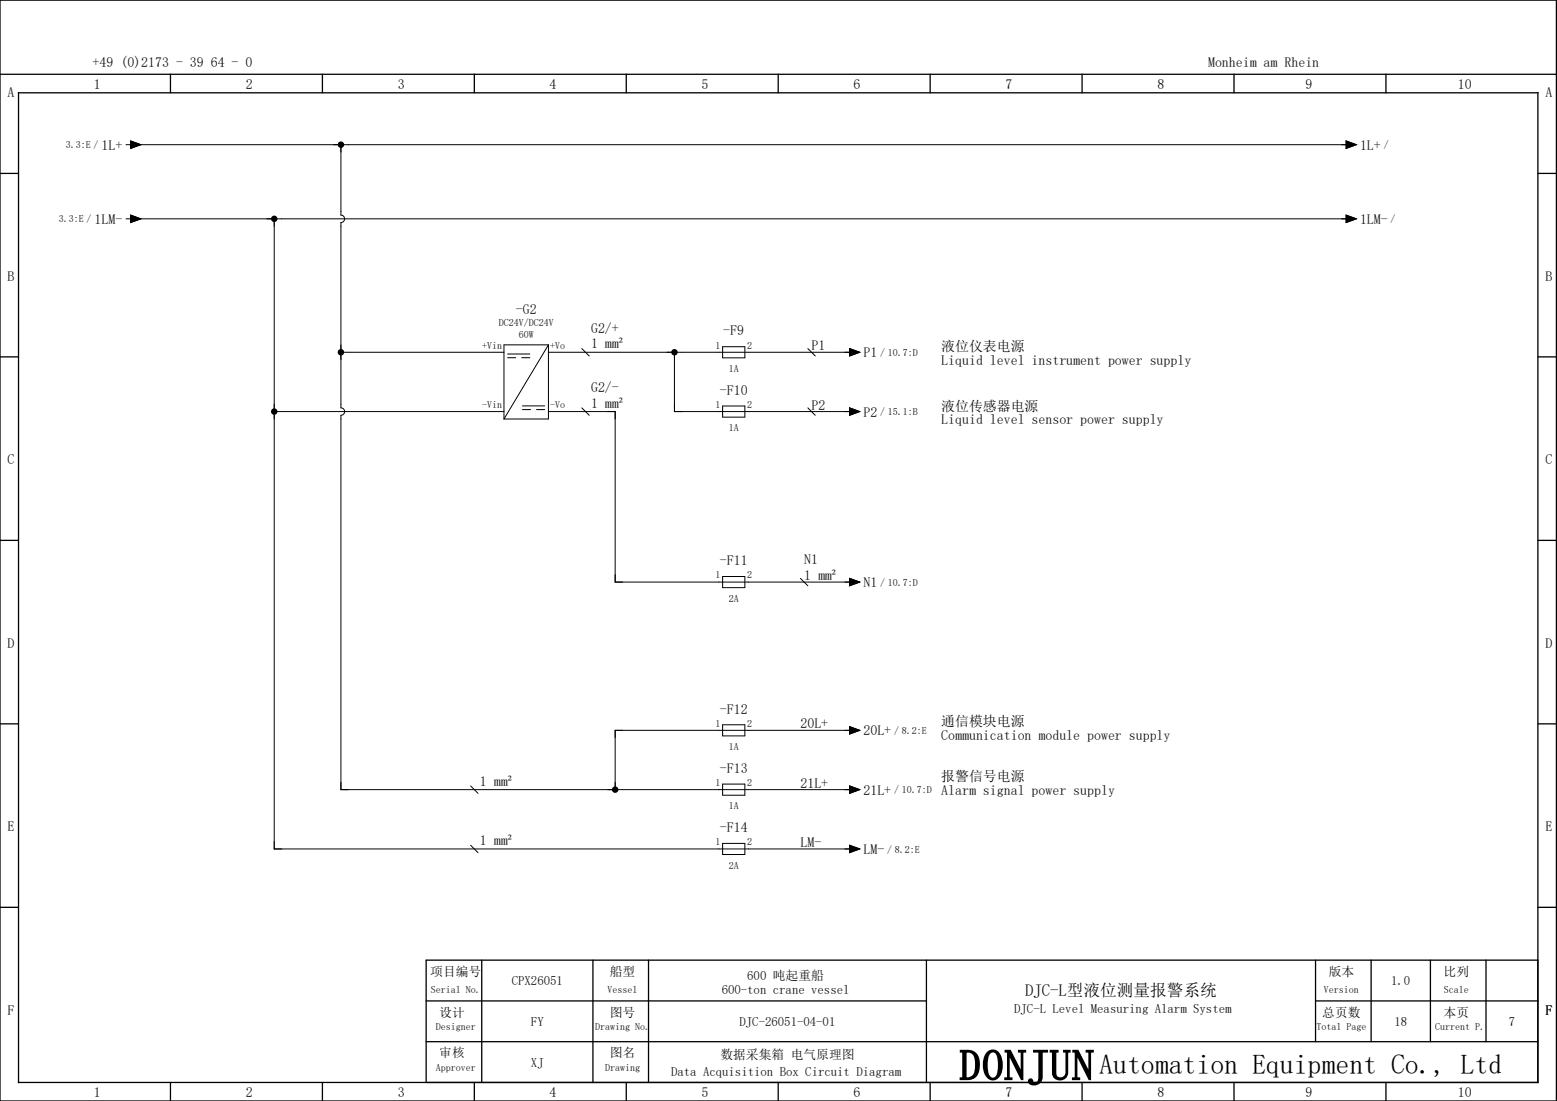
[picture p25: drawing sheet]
<svg xmlns="http://www.w3.org/2000/svg" width="420mm" height="297mm" viewBox="0 0 420 297" stroke-linecap="round" stroke-linejoin="round" font-family="sans-serif">
<defs><g id="words">
<text font-size="11.5" x="259" y="291.3">DONJUN</text>
<text font-size="7.5" x="296.6" y="289.7">Automation Equipment Co., Ltd</text>
<text font-size="4.5" x="276.6" y="268.7">DJC-L型液位测量报警系统</text>
<g font-size="3.7">
<text x="25" y="18">+49 (0)2173 - 39 64 - 0</text>
<text x="326" y="18">Monheim am Rhein</text>
<text x="2.1" y="26.3">A</text>
<text x="25.3" y="24">1</text>
<text x="66.3" y="24">2</text>
<text x="107.3" y="24">3</text>
<text x="148.3" y="24">4</text>
<text x="189.3" y="24">5</text>
<text x="230.3" y="24">6</text>
<text x="271.3" y="24">7</text>
<text x="312.3" y="24">8</text>
<text x="352.3" y="24">9</text>
<text x="393.4" y="24">10</text>
<text x="417.1" y="26.3">A</text>
<text x="27.4" y="40.4">1L+</text>
<text x="367" y="40.4">1L+</text>
<text x="25.5" y="60.4">1LM-</text>
<text x="367" y="60.4">1LM-</text>
<text x="2.1" y="75.8">B</text>
<text x="417.1" y="75.8">B</text>
<text x="139.2" y="84.8">-G2</text>
<text x="159.5" y="89.7">G2/+</text>
<text x="159.5" y="94">1 mm²</text>
<text x="195.2" y="90.5">-F9</text>
<text x="219" y="94.5">P1</text>
<text x="254" y="94.8">液位仪表电源</text>
<text x="233" y="96.4">P1</text>
<text x="254" y="98.5">Liquid level instrument power supply</text>
<text x="159.5" y="105.7">G2/-</text>
<text x="194.3" y="106.5">-F10</text>
<text x="159.5" y="110">1 mm²</text>
<text x="219" y="110.5">P2</text>
<text x="233" y="112.4">P2</text>
<text x="254" y="110.8">液位传感器电源</text>
<text x="254" y="114.5">Liquid level sensor power supply</text>
<text x="2.1" y="125.3">C</text>
<text x="417.1" y="125.3">C</text>
<text x="194.3" y="152.5">-F11</text>
<text x="217" y="152.2">N1</text>
<text x="217" y="156.5">1 mm²</text>
<text x="233" y="158.4">N1</text>
<text x="2.1" y="174.8">D</text>
<text x="417.1" y="174.8">D</text>
<text x="194.3" y="192.5">-F12</text>
<text x="216" y="196.5">20L+</text>
<text x="254" y="195.8">通信模块电源</text>
<text x="233" y="198.4">20L+</text>
<text x="254" y="199.5">Communication module power supply</text>
<text x="194.3" y="208.5">-F13</text>
<text x="129.5" y="212">1 mm²</text>
<text x="216" y="212.5">21L+</text>
<text x="233" y="214.4">21L+</text>
<text x="254" y="210.8">报警信号电源</text>
<text x="254" y="214.5">Alarm signal power supply</text>
<text x="2.1" y="224.3">E</text>
<text x="194.3" y="224.5">-F14</text>
<text x="417.1" y="224.3">E</text>
<text x="129.5" y="228">1 mm²</text>
<text x="216" y="228.5">LM-</text>
<text x="233" y="230.4">LM-</text>
<text x="2.1" y="273.8">F</text>
<text x="417.1" y="273.8">F</text>
<text x="25.3" y="296">1</text>
<text x="66.3" y="296">2</text>
<text x="107.3" y="296">3</text>
<text x="148.3" y="296">4</text>
<text x="189.3" y="296">5</text>
<text x="230.3" y="296">6</text>
<text x="271.3" y="296">7</text>
<text x="312.3" y="296">8</text>
<text x="352.3" y="296">9</text>
<text x="393.4" y="296">10</text>
</g>
<g font-size="3.4">
<text x="116.1" y="263.3">项目编号</text>
<text x="164.6" y="263.3">船型</text>
<text x="358.5" y="263.3">版本</text>
<text x="389.6" y="263.3">比列</text>
<text x="138.1" y="265.8">CPX26051</text>
<text x="194.7" y="268.3">600-ton crane vessel</text>
<text x="201.6" y="264.3">600 吨起重船</text>
<text x="375.4" y="265.8">1.0</text>
<text x="118.5" y="274.3">设计</text>
<text x="164.6" y="274.3">图号</text>
<text x="273.7" y="273.3">DJC-L Level Measuring Alarm System</text>
<text x="356.8" y="274.3">总页数</text>
<text x="389.6" y="274.3">本页</text>
<text x="143.3" y="276.8">FY</text>
<text x="199.6" y="276.8">DJC-26051-04-01</text>
<text x="376.3" y="276.8">18</text>
<text x="407.1" y="276.8">7</text>
<text x="118.5" y="285.3">审核</text>
<text x="143.3" y="287.8">XJ</text>
<text x="164.6" y="285.3">图名</text>
<text x="194.4" y="285.8">数据采集箱 电气原理图</text>
<text x="181.1" y="290.3">Data Acquisition Box Circuit Diagram</text>
</g>
<g font-size="2.7">
<text x="17.8" y="40">3.3:E /</text>
<text x="373.4" y="40">/</text>
<text x="15.9" y="60">3.3:E /</text>
<text x="375.3" y="60">/</text>
<text x="134.6" y="88.1">DC24V/DC24V</text>
<text x="130.1" y="94.2">+Vin</text>
<text x="140" y="91.2">60W</text>
<text x="148.5" y="94.2">+Vo</text>
<text x="193" y="94.1">1</text>
<text x="201.6" y="94.1">2</text>
<text x="196.6" y="100.4">1A</text>
<text x="237.5" y="96">/ 10.7:D</text>
<text x="130.1" y="110.2">-Vin</text>
<text x="148.5" y="110.2">-Vo</text>
<text x="193" y="110.1">1</text>
<text x="201.6" y="110.1">2</text>
<text x="237.5" y="112">/ 15.1:B</text>
<text x="196.6" y="116.4">1A</text>
<text x="193" y="156.1">1</text>
<text x="201.6" y="156.1">2</text>
<text x="237.5" y="158">/ 10.7:D</text>
<text x="196.6" y="162.4">2A</text>
<text x="193" y="196.1">1</text>
<text x="201.6" y="196.1">2</text>
<text x="196.6" y="202.4">1A</text>
<text x="241.3" y="198">/ 8.2:E</text>
<text x="193" y="212.1">1</text>
<text x="201.6" y="212.1">2</text>
<text x="241.3" y="214">/ 10.7:D</text>
<text x="196.6" y="218.4">1A</text>
<text x="193" y="228.1">1</text>
<text x="201.6" y="228.1">2</text>
<text x="239.4" y="230">/ 8.2:E</text>
<text x="196.6" y="234.4">2A</text>
<text x="116.3" y="268">Serial No.</text>
<text x="163.9" y="268">Vessel</text>
<text x="357.3" y="268">Version</text>
<text x="389.6" y="268">Scale</text>
<text x="117.6" y="278">Designer</text>
<text x="160.6" y="278">Drawing No.</text>
<text x="355.3" y="278">Total Page</text>
<text x="387.3" y="278">Current P.</text>
<text x="117.6" y="289">Approver</text>
<text x="163.3" y="289">Drawing</text>
</g>
</g></defs>
<g fill="none" stroke="#000" stroke-width=".35">
<path d="M0 0h420v297h-420zM0 20h420M5 25h410v267h-410zM46 20v5M87 20v5M128 20v5M169 20v5M210 20v5M251 20v5M292 20v5M333 20v5M374 20v5"/>
<path d="M0 46.8h5M415 46.8h5M0 96.3h5M415 96.3h5M0 145.8h5M415 145.8h5M0 195.3h5M415 195.3h5M0 244.8h5M130 259v33M160 259v33M175 259v33"/>
<path d="M250 259v33M355 259v22M370 259v22M386 259v22M401 259v22M415 244.8h5M415 259h-300v33M115 270h135M355 270h60M46 292v5M87 292v5M115 281h300"/>
<path d="M128 292v5M169 292v5M210 292v5M251 292v5M292 292v5M333 292v5M374 292v5"/>
</g>
<g fill="none" stroke="#000" stroke-width=".27">
<path d="M34 39h1.3M35.3 38l2.7 1-2.7 1zM36 39h328M92 39v19a1 1 0 0 1 1 1 1 1 0 0 1-1 1v50a1 1 0 0 1 1 1 1 1 0 0 1-1 1v101h138M363.3 38l2.7 1-2.7 1zM34 59h1.3M35.3 58l2.7 1-2.7 1zM36 59h328M74 59v170h156M363.3 58l2.7 1-2.7 1zM92 95h44M137 95.5h6"/>
<path d="M137 96.5h2.2M140.8 96.5h2.2M148 95h82M148 93l-12 20M148 93v20h-12M148 93h-12v20M157 94l2 2M182 95v16h48M195 93.5h6v3h-6zM218 94l2 2M229.3 94l2.7 1-2.7 1zM74 111h62"/>
<path d="M141 109.5h6M141 110.5h2.2M144.8 110.5h2.2M148 111h18v46h64M157 110l2 2M195 109.5h6v3h-6zM218 110l2 2M229.3 110l2.7 1-2.7 1zM195 155.5h6v3h-6zM216 156l2 2M229.3 156l2.7 1-2.7 1zM195 195.5h6v3h-6z"/>
<path d="M229.3 196l2.7 1-2.7 1zM230 197h-64v16M127 212l2 2M195 211.5h6v3h-6zM229.3 212l2.7 1-2.7 1zM127 228l2 2M195 227.5h6v3h-6zM229.3 228l2.7 1-2.7 1z"/>
</g>
<g fill="#000">
<circle cx="92" cy="39" r=".88"/>
<circle cx="74" cy="59" r=".88"/>
<circle cx="92" cy="95" r=".88"/>
<circle cx="182" cy="95" r=".88"/>
<circle cx="74" cy="111" r=".88"/>
<circle cx="166" cy="213" r=".88"/>
</g>
<path d="M35.3 38l2.7 1-2.7 1zM363.3 38l2.7 1-2.7 1zM35.3 58l2.7 1-2.7 1zM363.3 58l2.7 1-2.7 1zM229.3 94l2.7 1-2.7 1zM229.3 110l2.7 1-2.7 1zM229.3 156l2.7 1-2.7 1zM229.3 196l2.7 1-2.7 1zM229.3 212l2.7 1-2.7 1zM229.3 228l2.7 1-2.7 1z" fill="#000" stroke="#000" stroke-width=".27"/>
<use href="#words"/>
</svg>
